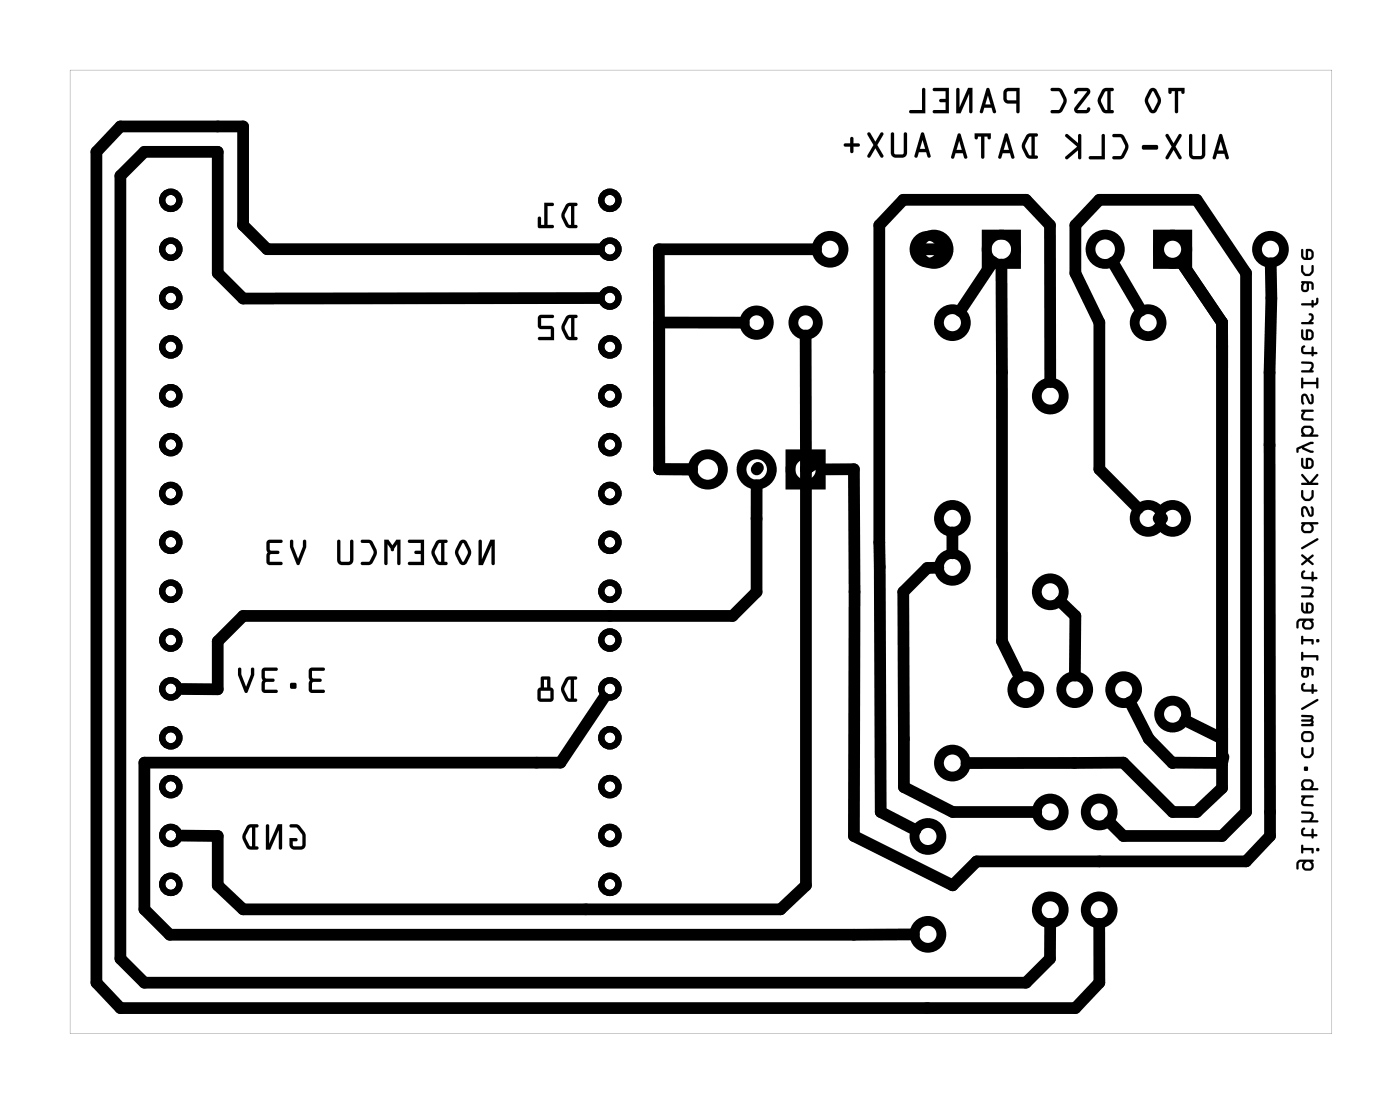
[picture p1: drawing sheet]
<svg xmlns="http://www.w3.org/2000/svg" width="73mm" height="57mm" viewBox="0 0 73 57" stroke-linecap="round" stroke-linejoin="round" font-family="sans-serif">
<g fill="#000">
<path d="M29.4 10.6l-.3 .5 .1 .3 .2 .4h.5l.1-.1h-.2v-1h.2v-.1l-.4-.1zM29.4 10.6l.2-.1 .4 .1v.1h-.2v1h.2l-.1 .1h-.5l-.2-.4-.1-.3zM29.5 10.7h.1v1l-.1-.1-.2-.4zM29.5 10.7l-.2 .5 .2 .4 .1 .1v-1zM28.3 10.5v1.2h-.2v-.4l-.1-.1-.1 .6h.8v-.1h-.3v-1h.3v-.1zM28.2 10.5l.6 .1-.1 .1h-.3v1h.3v.1h-.8l.1-.6 .1 .1v.4h.2z"/>
<path d="M29.4 10.6a.78 .78 0 0 0 0 1.2h.5h.1l-.2-.1v-1h.2v-.1l-.4-.1zM29.5 10.7h.1v1l-.1-.1-.2-.4zM28.3 10.5v1.2h-.2v-.4l-.1-.1-.1 .6h.8v-.1h-.3v-1h.3l.1-.1z"/>
<path d="M29.4 16.4l-.2 .5v.3l.2 .4 .5 .1 .1-.2h-.2v-1h.2v-.1l-.4-.1zM29.4 16.4l.2-.1 .4 .1v.1h-.2v1h.2l-.1 .2-.5-.1-.2-.4v-.3zM29.5 16.5h.1v1l-.1-.1-.2-.4zM29.5 16.5l-.2 .5 .2 .4 .1 .1v-1zM28 16.4l-.1 .6 .2 .1h.5v.4h-.6l-.1 .1 .9 .1-.1-.7-.6-.1v-.4h.6l.1-.1zM28 16.4h.8l-.1 .1h-.6v.4l.6 .1 .1 .7-.9-.1 .1-.1h.6v-.4h-.5l-.2-.1z"/>
<path d="M29.4 16.4a.78 .78 0 0 0 0 1.2l.5 .1 .1-.1-.2-.1v-1h.2v-.1l-.4-.1zM29.5 16.5h.1v1l-.1-.1-.2-.4zM28 16.4l-.1 .6 .2 .1h.5v.4h-.6l-.1 .1 .9 .1-.1-.7-.6-.1v-.4h.6l.1-.1z"/>
<path d="M47.8 6.9l-.3 1.2 .1 .1 .1-.3h.4l.1 .3h.1v-.1l-.3-1.2zM47.8 6.9h.2l.3 1.2v.1h-.1l-.1-.3h-.4l-.1 .3-.1-.1zM47.9 7.3l.1 .4h-.3zM47.9 7.3l-.2 .4h.3zM46.3 6.9v1.1l.1 .2h.5l.2-.3v-1h-.1l-.1 .1v1h-.4l-.1-.1v-1zM46.3 6.9h.1v1l.1 .1h.4v-1l.1-.1h.1v1l-.2 .3h-.5l-.1-.2zM45 6.9l.3 .6-.3 .6h.2l.2-.4 .3 .4 .1 .1 .1-.1-.4-.6 .4-.6h-.2l-.3 .5-.2-.5zM45 6.9h.2l.2 .5 .3-.5h.2l-.4 .6 .4 .6-.1 .1-.1-.1-.3-.4-.2 .4h-.2l.3-.6zM43.8 7.5v.1h.3v.3h.1h.1v-.3h.3v-.1v-.1h-.3v-.2l-.1-.1-.1 .1v.2zM43.8 7.5l.3-.1v-.2l.1-.1 .1 .1v.2h.3v.1v.1h-.3v.3l-.1 .1-.1-.1v-.3h-.3z"/>
<path d="M47.8 6.9l-.3 1.2 .1 .1 .1-.3h.4l.1 .3h.1v-.1l-.3-1.2zM47.9 7.3l.1 .4h-.3zM46.3 6.9v1.1l.1 .2h.5l.2-.3v-1h-.1l-.1 .1v1h-.4l-.1-.1v-1zM45 6.9l.3 .6-.3 .6h.2l.2-.4 .3 .4 .1 .1 .1-.1-.4-.6 .4-.6h-.2l-.3 .5-.2-.5zM43.8 7.5v.1h.3v.3h.1h.1v-.3h.3v-.1v-.1h-.3v-.2l-.1-.1-.1 .1v.2z"/>
<path d="M53.3 7l-.3 .5 .1 .3 .2 .4h.5l.1-.1h-.2v-1h.2v-.1l-.4-.1zM53.3 7l.2-.1 .4 .1v.1h-.2v1h.2l-.1 .1h-.5l-.2-.4-.1-.3zM53.4 7.1h.1v1l-.1-.1-.2-.4zM53.4 7.1l-.2 .5 .2 .4 .1 .1v-1zM52.2 7l-.4 1.2h.2v-.2h.4l.1 .2h.1h.1l-.4-1.2zM52.2 6.9l.1 .1 .4 1.2h-.1h-.1l-.1-.2h-.4v.2h-.2zM52.2 7.3l.2 .5h-.3zM52.2 7.3l-.1 .5h.3zM50.6 6.9v.3l.2-.1h.1v1.1h.1l.1-1.1h.2l.1 .1v-.3zM50.6 6.9h.8v.3l-.1-.1h-.2l-.1 1.1h-.1v-1.1h-.1l-.2 .1zM49.7 7l-.3 1.2h.1l.1-.2h.4l.1 .2h.1l-.3-1.2zM49.7 6.9l.2 .1 .3 1.2h-.1l-.1-.2h-.4l-.1 .2h-.1zM49.8 7.3l.1 .5h-.3zM49.8 7.3l-.1 .5h.2z"/>
<path d="M53.3 7a.78 .78 0 0 0 0 1.2h.5h.1l-.2-.1v-1h.2v-.1l-.4-.1zM53.4 7.1h.1v1l-.1-.1-.2-.4zM52.2 7l-.4 1.2h.2v-.2h.4l.1 .2h.1h.1l-.4-1.2zM52.2 7.3l.2 .5h-.3zM50.6 6.9v.3l.2-.1h.1v1.1h.1l.1-1.1h.2l.1 .1v-.3zM49.7 6.9l-.3 1.3h.1l.1-.2h.4l.1 .2h.1l-.3-1.2zM49.8 7.3l.1 .5h-.2z"/>
<path d="M57.8 7v.1h.4l.2 .5-.2 .5h-.4l-.1 .1 .1 .1a.58 .58 0 0 0 .8-.6l-.1-.3-.2-.4h-.2zM57.8 7h.5l.3 .5-.1 .4-.3 .4-.5-.1 .1-.1h.4l.2-.5-.2-.5h-.4zM57.2 7v1.1h-.6v.2h.8v-1.3zM57.2 7h.2v1.3h-.8v-.2h.6zM55.3 7v.1l.6 .5-.6 .6 .1 .1 .6-.5v.4l.1 .1v-1.3h-.1v.4l-.6-.4zM55.3 7h.1l.6 .4v-.4h.1v1.3l-.1-.1v-.4l-.6 .5-.1-.1 .6-.6-.6-.5z"/>
<path d="M57.8 7v.1h.4l.2 .5-.2 .5h-.4l-.1 .1 .1 .1a.58 .58 0 0 0 .8-.6l-.3-.7h-.2zM57.2 7v1.1h-.6v.2h.8v-1.3zM55.3 7v.1l.6 .5-.6 .6 .1 .1 .6-.5v.4l.1 .1v-1.3h-.1v.4l-.6-.4z"/>
<path d="M60.6 4.6l.1 .3 .1-.2h.2v1.1l.1 .1 .1-1.2h.1l.1 .2 .1-.3zM60.6 4.6h.9l-.1 .3-.1-.2h-.1l-.1 1.2-.1-.1v-1.1h-.2l-.1 .2zM59.7 4.6l-.3 .6 .2 .6a.22 .22 0 0 0 .4 0l.3-.7-.3-.5h-.2zM59.7 4.6h.1h.2l.3 .5-.3 .7a.22 .22 0 0 1-.4 0l-.2-.6zM59.8 4.7l.3 .5-.3 .5-.2-.5zM59.8 4.7l-.2 .5 .2 .5 .3-.5zM57.2 4.6l-.2 .5v.3l.3 .4 .5 .1v-.2h-.1v-1h.1v-.1h-.4zM57.2 4.6h.2h.4v.1h-.1v1h.1v.2l-.5-.1-.3-.4v-.3zM57.4 4.7h.1v1h-.2l-.2-.5zM57.4 4.7l-.3 .5 .2 .5h.2v-1zM55.8 4.6v.3l.2-.2 .4 .1-.6 .8v.2l.1 .1h.6l.1-.2-.1-.1-.1 .1h-.5l.7-.8v-.2l-.2-.1zM55.8 4.6h.6l.2 .1v.2l-.7 .8h.5l.1-.1 .1 .1-.1 .2h-.6l-.1-.1v-.2l.6-.8-.4-.1-.2 .2zM54.6 4.6v.1h.4l.2 .5-.2 .5h-.4l-.1 .1 .1 .1a.58 .58 0 0 0 .8-.6l-.1-.3-.2-.4h-.2zM54.6 4.6h.5l.3 .5-.1 .4-.3 .4-.5-.1 .1-.1h.4l.2-.5-.2-.5h-.4zM52.2 4.6l-.1 .6 .1 .2h.6v.4l.1 .1v-1.3zM52.2 4.6h.7v1.3l-.1-.1v-.4h-.6l-.1-.2zM52.3 4.8l.5-.1v.5h-.5zM52.3 4.8v.4h.5v-.5zM51.2 4.6l-.3 1.2 .1 .1 .1-.3h.4v.2l.2 .1v-.1l-.3-1.2zM51.2 4.6h.2l.3 1.2v.1l-.2-.1v-.2h-.4l-.1 .3-.1-.1zM51.3 4.9l.1 .5h-.3zM51.3 5l-.2 .4h.3zM49.7 4.6l-.1 1.3h.3l.4-1v.9l.1 .1 .1-1.3h-.2l-.5 1v-1zM49.7 4.6h.1v1l.5-1h.2l-.1 1.3-.1-.1v-.9l-.4 1h-.3zM48.4 4.6l.1 .1h.6v.4h-.3v.1v.1h.3v.4h-.6l-.1 .1 .9 .1v-1.3zM48.4 4.6h.9v1.3l-.9-.1 .1-.1h.6v-.4h-.3l-.1-.1 .1-.1h.3v-.4h-.6zM47.9 4.6v1.1h-.7v.2h.8v-1.3zM47.9 4.6h.1v1.3h-.8v-.2h.7z"/>
<path d="M60.6 4.6l.1 .3 .1-.2h.2v1.1l.1 .1 .1-1.2h.1l.1 .2 .1-.3zM59.7 4.6l-.3 .6 .2 .6a.22 .22 0 0 0 .4 0l.3-.7-.3-.5h-.2zM59.8 4.7l.3 .5-.3 .5-.2-.5zM57.2 4.6a.78 .78 0 0 0 0 1.2l.5 .1 .1-.1-.1-.1v-1h.1v-.1h-.4zM57.4 4.7h.1v1h-.2l-.2-.5zM55.8 4.6v.3l.2-.2 .4 .1-.6 .8v.2l.1 .1h.6l.1-.2-.1-.1-.1 .1h-.5l.7-.8v-.2l-.2-.1zM54.6 4.6v.1h.4l.2 .5-.2 .5h-.4l-.1 .1 .1 .1a.58 .58 0 0 0 .8-.6l-.3-.7h-.2zM52.2 4.6l-.1 .6 .1 .2h.6v.4l.1 .1v-1.3zM52.3 4.8l.5-.1v.5h-.5zM51.2 4.6l-.3 1.2 .1 .1 .1-.3h.4v.2l.2 .1v-.1l-.3-1.2zM51.3 5l.1 .4h-.3zM49.7 4.6l-.1 1.3h.3l.4-1v.9l.1 .1 .1-1.3h-.2l-.5 1v-1zM48.4 4.6l.1 .1h.6v.4h-.3l-.1 .1 .1 .1h.3v.4h-.6l-.1 .1 .9 .1v-1.3zM47.9 4.6v1.1h-.7v.2h.8v-1.3z"/>
<path d="M63.3 7l-.3 1.2 .1 .1 .1-.3h.4v.2l.1 .1 .1-.1-.4-1.2zM63.3 7h.1l.4 1.2-.1 .1-.1-.1v-.2h-.4l-.1 .3-.2-.1zM63.4 7.3l.1 .5h-.3zM63.4 7.3l-.2 .5h.3zM61.7 7v1.1l.2 .2h.5l.2-.3v-1h-.2v1l-.4 .1-.1-.1v-1zM61.7 7h.2v1l.1 .1 .4-.1v-1l.1-.1 .1 .1v1l-.2 .3h-.5l-.2-.2zM60.5 7l.3 .6-.3 .6h.2l.2-.4 .3 .4 .1 .1v-.2l-.3-.5 .3-.6h-.1l-.3 .4-.2-.4zM60.5 7h.2l.2 .4 .3-.4h.1l-.3 .6 .3 .5v.2l-.1-.1-.3-.4-.2 .4h-.2l.3-.6zM59.3 7.6v.1l.1 .1h.6l.1-.1-.1-.2zM59.3 7.5h.7l.1 .2-.1 .1h-.6l-.1-.1z"/>
<path d="M63.3 7l-.4 1.2 .2 .1 .1-.3h.4v.2l.1 .1 .1-.1-.4-1.2zM63.4 7.3l.1 .5h-.3zM61.7 7v1.1l.2 .2h.5l.2-.3v-1h-.2v1l-.4 .1-.1-.1v-1zM60.5 7l.3 .6-.3 .6h.2l.2-.4 .3 .4 .1 .1v-.2l-.3-.5 .3-.6h-.1l-.3 .4-.2-.4zM59.3 7.5v.2l.1 .1h.6l.1-.1-.1-.2z"/>
<path d="M3.6 3.6v50.1h65.5v-50.1zM3.6 3.6h65.5v50h-65.5z"/>
<path d="M16.1 34.7l-.1 1.2 .2 .1h.6v-.2h-.6v-.4h.4l.1-.1-.1-.1h-.4v-.4h.6l.1-.1zM16.1 34.7h.8l-.1 .1h-.6v.4h.4l.1 .1-.1 .1h-.4v.4h.6v.2h-.6l-.2-.1zM15.1 35.5v.2h.3v-.2zM15.1 35.5h.3v.2h-.3zM13.6 34.7v1.2l.1 .1h.7v-.2h-.7l.1-.4h.4l.1-.1-.1-.1h-.4l-.1-.4h.6l.1-.1zM13.6 34.7h.8l-.1 .1h-.6l.1 .4h.4l.1 .1-.1 .1h-.4l-.1 .4h.7v.2h-.7l-.1-.1zM12.4 34.7v.3l.3 .9 .1 .1 .4-1v-.3h-.2v.3l-.2 .7-.3-.7v-.3zM12.4 34.7h.1v.3l.3 .6 .2-.6v-.3h.2v.3l-.4 1-.1-.1-.3-.9z"/>
<path d="M16.1 34.7l-.1 1.2 .2 .1h.6v-.2h-.6v-.4h.4l.1-.1-.1-.1h-.4v-.4h.6l.1-.1zM15.1 35.5v.2h.3v-.2zM13.6 34.7v1.2l.1 .1h.7v-.2h-.7l.1-.4h.4l.1-.1-.1-.1h-.4l-.1-.4h.6l.1-.1zM12.4 34.7v.3l.3 .9 .1 .1 .4-1v-.3h-.2v.3l-.2 .6-.3-.6v-.3z"/>
<path d="M24.9 28l-.1 1.3h.3l.4-1v.9l.1 .1 .1-1.3h-.2l-.5 1v-.9zM24.9 28l.1 .1v.9l.5-1h.2l-.1 1.3-.1-.1v-.9l-.4 1h-.3zM23.9 28.1l-.3 .6 .2 .5a.22 .22 0 0 0 .4 0l.2-.6-.2-.5-.2-.1zM23.9 28.1l.1-.1 .2 .1 .3 .5-.3 .6a.22 .22 0 0 1-.4 0l-.2-.5zM24 28.2l.3 .5-.3 .5-.2-.5zM24 28.2l-.2 .5 .2 .5 .3-.5zM22.6 28.1l-.2 .5v.2l.3 .5h.5v-.1h-.1v-1h.1v-.1l-.4-.1zM22.6 28.1l.2-.1 .4 .1v.1h-.1v1h.1v.1h-.5l-.3-.5v-.2zM22.8 28.2h.1v1l-.1-.1-.2-.4zM22.8 28.2l-.2 .5 .2 .4 .1 .1v-1zM21.2 28v.2h.6v.4h-.2l-.1 .1 .1 .1h.2v.4h-.5l-.1 .1h.8v-1.3zM21.2 28h.8v1.3h-.8l.1-.1h.5v-.4h-.2l-.1-.1 .1-.1h.2v-.4h-.6zM19.9 28l.1 1.3h.1v-.1v-1l.3 .4 .2-.4v1l.1 .1 .1-1.3h-.2l-.2 .3-.2-.3zM19.9 28h.3l.2 .3 .2-.3h.2l-.1 1.3-.1-.1v-.9l-.1 .2a.09 .09 0 0 1-.1 .1 .09 .09 0 0 1-.1-.1l-.2-.3v1l-.1 .1zM18.7 28l.1 .2h.4l.2 .5-.2 .5h-.4l-.1 .1h.1a.58 .58 0 0 0 .8-.5l-.1-.3-.2-.4-.2-.1zM18.7 28l.6 .1 .3 .5-.1 .4-.3 .3h-.5l.1-.1 .4-.1 .2-.4-.2-.5h-.4zM17.5 28v1.2l.2 .1h.5l.1-.2v-1l-.1-.1v.1v1l-.4 .1-.1-.1v-1zM17.5 28l.2 .1v1l.1 .1 .4-.1v-1l.1-.1v.1v1l-.1 .2h-.5l-.2-.1zM15.1 28v.4l.3 .9h.1l.4-.9v-.3h-.2v.3l-.2 .6-.3-.6v-.3zM15.1 28l.1 .1v.3l.3 .6 .2-.6v-.3h.2v.3l-.4 .9h-.1l-.3-.9zM13.9 28.1l-.1 1.1 .2 .1h.6v-.1h-.6v-.4h.5v-.1v-.1h-.5v-.4h.6l.1-.1zM13.9 28.1h.8l-.1 .1h-.6v.4h.5v.1v.1h-.5v.4h.6v.1h-.6l-.2-.1z"/>
<path d="M24.9 28l-.1 1.3h.3l.4-1v.9l.1 .1 .1-1.3h-.2l-.5 1v-.9zM23.9 28.1l-.3 .6 .2 .5a.22 .22 0 0 0 .4 0l.2-.6-.2-.5-.2-.1zM24 28.2l.3 .5-.3 .5-.2-.5zM22.6 28.1a.78 .78 0 0 0 0 1.1l.6 .1v-.1h-.1v-1h.1v-.1l-.4-.1zM22.8 28.2h.1v1l-.1-.1-.2-.4zM21.2 28v.2h.6v.4h-.2l-.1 .1 .1 .1h.2v.4h-.5l-.1 .1h.8v-1.3zM19.9 28l.1 1.3 .1-.1v-1l.2 .3a.09 .09 0 0 0 .1 .1 .09 .09 0 0 0 .1-.1l.1-.2v.9l.1 .1 .1-1.3h-.2l-.2 .3-.2-.3zM18.7 28l.1 .2h.4l.2 .5-.2 .5h-.4l-.1 .1h.1a.58 .58 0 0 0 .8-.5l-.3-.7-.2-.1zM17.5 28v1.2l.2 .1h.5l.1-.2v-1l-.1-.1v.1v1l-.4 .1-.1-.1v-1zM15.1 28v.4l.3 .9h.1l.4-.9v-.3h-.2v.3l-.2 .6-.3-.6v-.3zM13.9 28.1l-.1 1.1 .2 .1h.6v-.1h-.6v-.4h.5v-.1v-.1h-.5v-.4h.6l.1-.1z"/>
<path d="M29.4 35.2l-.3 .5 .1 .2 .2 .5h.5v-.1h-.1v-1h.1l.1-.1-.4-.1zM29.4 35.2l.2-.1 .4 .1-.1 .1h-.1v1h.1v.1h-.5l-.2-.5-.1-.2zM29.5 35.3h.1v1l-.1-.1-.2-.4zM29.5 35.3l-.2 .5 .2 .4 .1 .1v-1zM28.1 35.1v.6l-.2 .2v.4l.2 .1h.5l.1-.1v-.4l-.1-.2v-.5zM28.1 35.1l.5 .1v.5l.1 .2v.4l-.1 .1h-.5l-.2-.1v-.4l.2-.2zM28.1 35.9h.5v.4h-.5zM28.1 35.9v.4h.5v-.4zM28.2 35.3h.2v.4h-.2zM28.2 35.3v.4h.2v-.4z"/>
<path d="M29.4 35.2a.78 .78 0 0 0 0 1.1l.5 .1 .1-.1h-.2v-1h.1l.1-.1-.4-.1zM29.5 35.3h.1v1l-.1-.1-.2-.4zM28.1 35.1v.6l-.2 .2v.4l.2 .1h.5l.1-.1v-.4l-.1-.2v-.5zM28.1 35.9h.5v.4h-.5zM28.2 35.3h.2v.4h-.2z"/>
<path d="M15.1 42.8v.1l.3 .1 .3 .4v.4l-.1 .1h-.4v-.2h.2v-.2h-.4l.1 .5 .6 .1 .2-.3a.91 .91 0 0 0-.3-.9l-.2-.1zM15 42.8h.5l.4 .5v.5l-.2 .3h-.5l-.2-.2v-.4l.4 .1v.1h-.2l.1 .2h.3l.1-.1v-.5l-.3-.3-.4-.1zM13.8 42.8v1.3h.2l.5-1v.9l.1 .1v-1.3h-.2l-.4 1v-.9zM13.8 42.8l.2 .1v.9l.4-1h.2v1.3l-.1-.1v-.9l-.5 1h-.2zM12.8 42.9l-.2 .5v.2l.3 .5h.5v-.1l-.1-.1v-.9l.1-.1v-.1h-.4zM12.8 42.9l.2-.1h.4v.1l-.1 .1v.9l.1 .1v.1h-.5l-.3-.5v-.2zM13 43h.1v.9h-.2l-.2-.5zM13 43l-.2 .4 .1 .5h.2v-.9z"/>
<path d="M15.1 42.8v.1l.3 .1 .3 .4v.4l-.1 .1h-.4v-.2h.2v-.2h-.4l.1 .5 .6 .1 .2-.3a.89 .89 0 0 0-.5-1zM13.8 42.8v1.3h.2l.5-1v.9l.1 .1v-1.3h-.2l-.4 1v-.9zM12.8 42.9a.78 .78 0 0 0 0 1.1l.5 .1 .1-.1-.1-.1v-.9l.1-.1v-.1h-.4zM13 43h.1v.9h-.2l-.2-.5z"/>
<path d="M67.4 44.7l-.1 .1v.3l.2-.4h.2l-.1 .3 .1 .2h.3l.2-.2v-.4zM67.8 44.8l.2-.1 .1 .2-.1 .2-.3-.1zM67.6 43.9v.4l.1-.2h.4v.2h.1v-.3h-.5l-.1-.1zM68.3 44.1a.1 .1 0 0 0 .2 0 .1 .1 0 0 0-.2 0zM67.6 43l-.1 .2 .1 .2h.5v.1l.1-.1h.2l-.2-.1v-.3h-.1v.3h-.4v-.2v-.1zM67.6 42.1v.1l.5 .1-.1 .3h-.4v.1h.8v-.1h-.3a.25 .25 0 0 0 .1-.3 .25 .25 0 0 0-.2-.2zM67.6 41.3v.1a.25 .25 0 0 0-.1 .2 .25 .25 0 0 0 .2 .2h.5v-.1h-.5v-.1l.1-.2h.4v-.1zM67.6 40.5l-.1 .2 .1 .3h.8v-.1h-.3l.1-.3-.1-.1zM67.7 40.6h.3l.1 .2-.1 .1h-.2l-.1-.1zM67.7 39.8v.2h.2v-.2zM67.6 38.8l-.1 .3a.33 .33 0 0 0 .4 .3 .33 .33 0 0 0 .3-.3v-.3h-.1v.3l-.1 .1h-.2l-.1-.1-.1-.3zM67.5 38.2a.35 .35 0 0 0 .7 0 .35 .35 0 0 0-.7 0zM67.7 38.1h.3l.1 .2-.4 .1zM67.6 37.1v.1l.5 .1h-.1l-.4 .1v.1h.5l-.1 .1h-.4v.1h.6v-.5zM67.5 36.8h.1l.8-.5h-.1zM67.6 35.5l-.1 .2 .1 .2h.5v.1l.1-.1h.2l-.2-.1v-.3h-.1v.3h-.4v-.2v-.1zM67.6 34.6l-.1 .4a.21 .21 0 0 0 .2 .2 .21 .21 0 0 0 .2-.2v-.3h.1l.1 .3h.1l-.1-.3zM67.7 34.7l.1 .1v.3l-.1-.1zM67.6 33.9v.4l.1-.2h.6v.2h.1v-.3h-.7l-.1-.1zM67.6 33v.5l.1-.2h.4v.1h.1v-.2h-.5l-.1-.2zM68.3 33.3a.1 .1 0 0 0 .2 0 .1 .1 0 0 0-.2 0zM67.4 32.2l-.1 .1v.3l.2-.4h.2l-.1 .3 .1 .2h.3l.2-.2v-.4zM67.8 32.2h.2l.1 .1-.1 .3-.3-.1zM67.6 31.3l-.1 .4 .2 .1h.3l.2-.1v-.2l-.1-.2h-.3v.4h-.1l-.1-.4zM67.9 31.4l.2 .1-.1 .2h-.1zM67.6 30.5v.1h.5l-.1 .3h-.4v.1h.6l-.1-.1a.25 .25 0 0 0 .1-.2 .25 .25 0 0 0-.2-.2zM67.6 29.7l-.1 .2 .1 .2h.5v.1l.1-.1 .2-.1-.2-.1v-.2h-.1v.2h-.4v-.1v-.2zM67.6 28.8l.2 .3-.2 .2 .3-.2 .3 .2-.2-.2 .2-.3-.3 .2zM67.5 28.4l.1 .1 .8-.5-.1-.1zM67.6 27.1v.1l-.1 .3 .2 .2h.4l.1-.2-.1-.3h.3zM67.8 27.2h.2l.1 .2-.1 .1h-.3v-.1zM67.6 26.3v.5h.1v-.4l.2 .3a.15 .15 0 0 0 .2 .1 .15 .15 0 0 0 .1-.1l-.1-.4h-.1v.4l-.2-.4zM67.6 25.5l-.1 .2a.33 .33 0 0 0 .4 .3 .33 .33 0 0 0 .3-.3v-.2l-.1-.1v.4l-.1 .1h-.2l-.1-.1-.1-.3zM67.6 24.6l.3 .5h-.3v.1l.8-.1h-.3l.3-.4v-.1l-.4 .4zM67.6 23.8l-.1 .4 .2 .1h.3l.2-.1v-.3l-.1-.1h-.3v.4l-.1-.1-.1-.3zM67.9 23.9h.2l-.1 .3h-.1zM67.3 23.3v.2l.1-.2h.2l.6 .2v-.1l-.5-.2 .5-.2-.2-.1zM67.6 22.2l-.1 .1 .1 .4 .8-.1h-.3l.1-.3-.1-.2zM67.7 22.2h.3l.1 .2-.1 .1h-.2l-.1-.1zM67.6 21.3v.1a.25 .25 0 0 0-.1 .2 .25 .25 0 0 0 .2 .2h.5v-.1h-.5v-.1l.1-.2h.4v-.1zM67.6 20.5v.5h.1v-.4l.2 .3a.15 .15 0 0 0 .2 .1 .15 .15 0 0 0 .1-.2l-.1-.3h-.1v.4l-.2-.4zM67.6 19.6v.6v-.1l.1-.2h.6v.2h.1v-.5h-.1v.2h-.6l-.1-.2zM67.6 18.8v.1h.5l-.1 .3h-.4v.1h.6l-.1-.1a.25 .25 0 0 0 .1-.2 .25 .25 0 0 0-.2-.2zM67.6 18l-.1 .2 .1 .2h.5v.1l.1-.1h.2l-.2-.1v-.3h-.1v.3h-.4v-.2v-.1zM67.6 17.1l-.1 .4 .2 .2h.3l.2-.1v-.3l-.1-.2h-.3v.4h-.1l-.1-.4zM67.9 17.2l.2 .1-.1 .2h-.1zM67.9 16.3l.2 .2-.2 .2h-.3v.1h.6v-.1h-.1l.1-.1a.22 .22 0 0 0 0-.2 .22 .22 0 0 0-.2-.1zM67.6 15.8v.1h.5v.1l.1-.1a.29 .29 0 0 0 .2-.4l-.1 .2h-.1l-.1-.1v.1zM67.6 14.6l-.1 .4a.21 .21 0 0 0 .2 .2 .21 .21 0 0 0 .2-.2v-.3h.1l.1 .3h.1l-.1-.3zM67.7 14.7l.1 .1v.2h-.1zM67.6 13.8l-.1 .3a.33 .33 0 0 0 .4 .2 .33 .33 0 0 0 .3-.2v-.3h-.1v.3l-.1 .1h-.2l-.1-.1-.1-.3zM67.6 12.9l-.1 .4 .2 .2h.3l.2-.1v-.3l-.1-.2-.3 .1v.4l-.1-.1-.1-.3zM67.9 13l.2 .1-.1 .3h-.1z"/>
<path d="M67.4 44.7l-.1 .1v.3l.2-.4h.2l-.1 .3 .1 .2h.3l.2-.2v-.4zM67.4 44.7l.8-.1v.4l-.2 .2h-.3l-.1-.2 .1-.3h-.2l-.2 .4v-.3zM67.8 44.8l.2-.1 .1 .2-.1 .2-.3-.1zM67.8 44.8l-.1 .1v.1l.3 .1 .1-.2-.1-.2zM67.6 43.9v.4l.1-.2h.4v.2h.1v-.3h-.5l-.1-.1zM67.6 43.9h.1v.1h.5v.3h-.1v-.2h-.4l-.1 .2zM68.3 44.1a.1 .1 0 0 0 .2 0 .1 .1 0 0 0-.2 0zM68.3 44.1a.1 .1 0 0 1 .2 0 .1 .1 0 0 1-.2 0zM67.6 43l-.1 .2 .1 .2h.5v.1l.1-.1h.2l-.2-.1v-.3h-.1v.3h-.4v-.2v-.1zM67.6 43h.1v.1v.2h.4v-.3h.1v.3l.2 .1h-.2l-.1 .1v-.1h-.5l-.1-.2zM67.6 42.1v.1l.5 .1-.1 .3h-.4v.1h.8v-.1h-.3l.1-.1a.22 .22 0 0 0-.2-.4zM67.6 42.1h.4a.25 .25 0 0 1 .2 .2 .25 .25 0 0 1-.1 .3h.3v.1h-.8v-.1h.4l.1-.2-.1-.1-.4-.1zM67.6 41.3v.1v.1a.22 .22 0 0 0 .1 .3h.5v-.1h-.5v-.1l.1-.2h.4v-.1zM67.6 41.3h.6v.1h-.4l-.1 .2v.1h.5v.1h-.5a.25 .25 0 0 1-.2-.2 .25 .25 0 0 1 .1-.2zM67.6 40.5l-.1 .2 .1 .3h.8v-.1h-.3l.1-.3-.1-.1zM67.6 40.5h.5l.1 .1-.1 .3h.3v.1h-.8l-.1-.3zM67.7 40.6h.3l.1 .2-.1 .1h-.2l-.1-.1zM67.7 40.6v.2l.1 .1h.2l.1-.1-.1-.2zM67.7 39.8v.2h.2v-.2zM67.7 39.8h.2v.2h-.2zM67.6 38.8l-.1 .3 .2 .2h.3l.2-.1v-.4h-.1v.3l-.2 .1h-.1l-.1-.1-.1-.3zM67.6 38.8h.1v.3l.1 .1h.2l.1-.1v-.3h.1l-.1 .4a.33 .33 0 0 1-.5 0zM67.5 38.2a.35 .35 0 0 0 .7 0 .35 .35 0 0 0-.7 0zM67.5 38.2a.35 .35 0 0 1 .7 0 .35 .35 0 0 1-.7 0zM67.7 38.1h.3l.1 .2-.4 .1zM67.7 38.1v.3l.4-.1-.1-.2zM67.6 37.1v.1l.5 .1h-.1l-.4 .1v.1h.5l-.1 .1h-.4v.1h.6v-.5zM67.6 37.1l.6 .1v.5h-.6v-.1h.4l.1-.1-.5-.1v-.1h.4h.1l-.5-.1zM67.6 36.7v.1l.8-.5h-.1zM67.5 36.8l.8-.5h.1l-.8 .5zM67.6 35.5l-.1 .2 .1 .2h.5v.1l.1-.1h.2l-.2-.1v-.3h-.1v.3h-.4v-.2v-.1zM67.6 35.5h.1v.1v.2h.4v-.3h.1v.3l.2 .1h-.2l-.1 .1v-.1h-.5l-.1-.2zM67.6 34.6l-.1 .4a.21 .21 0 0 0 .2 .2 .21 .21 0 0 0 .2-.2v-.3h.1l.1 .3h.1l-.1-.3zM67.6 34.6l.5 .1 .1 .3-.1 .1v-.3l-.2-.1v.3a.21 .21 0 0 1-.2 .2 .21 .21 0 0 1-.2-.2zM67.7 34.7l.1 .1v.3l-.1-.1zM67.7 34.7v.3l.1 .1v-.3zM67.6 33.9v.4l.1-.2h.6v.2h.1v-.3h-.7l-.1-.1zM67.6 33.8l.1 .1v.1h.7v.3h-.1v-.2h-.6l-.1 .2zM67.6 33v.5l.1-.2h.4v.1h.1v-.2h-.5l-.1-.2zM67.6 33h.1v.2h.5v.2h-.1v-.1h-.4l-.1 .2zM68.3 33.3a.1 .1 0 0 0 .2 0 .1 .1 0 0 0-.2 0zM68.3 33.3a.1 .1 0 0 1 .2 0 .1 .1 0 0 1-.2 0zM67.4 32.2l-.1 .1v.3l.2-.4h.2l-.1 .3 .1 .2h.3l.2-.2v-.4zM67.4 32.2l.8-.1v.4l-.2 .2h-.3l-.1-.2 .1-.3h-.2l-.2 .4v-.3zM67.8 32.2h.2l.1 .1-.1 .3-.3-.1zM67.8 32.2l-.1 .2v.1h.3l.1-.2-.1-.1zM67.6 31.3l-.1 .4 .2 .1h.3l.2-.1v-.2l-.1-.2h-.3v.4h-.1l-.1-.4zM67.6 31.3h.1v.4h.1v-.4h.3l.1 .2v.2l-.2 .1h-.3l-.2-.1zM67.9 31.4l.2 .1-.1 .2h-.1zM67.9 31.4v.3h.1l.1-.2zM67.6 30.5l.5 .1-.1 .3h-.4v.1h.6v-.1h-.1l.1-.1a.22 .22 0 0 0-.2-.3zM67.6 30.5h.4a.25 .25 0 0 1 .2 .2 .25 .25 0 0 1-.1 .2l.1 .1h-.6v-.1h.4l.1-.2-.1-.1h-.4zM67.6 29.7l-.1 .2 .1 .2h.5v.1l.1-.1 .2-.1-.2-.1v-.2h-.1v.2h-.4v-.1v-.2zM67.6 29.7l.1-.1v.2v.1h.4v-.2h.1v.2l.2 .1-.2 .1-.1 .1v-.1h-.5l-.1-.2zM67.6 28.8l.2 .3-.2 .2 .3-.2 .3 .2-.2-.2 .2-.3-.3 .2zM67.6 28.8l.3 .2 .3-.2-.2 .3 .2 .2-.3-.2-.3 .2 .2-.2zM67.6 28.4v.1l.8-.5-.1-.1zM67.5 28.4l.8-.5 .1 .1-.8 .5zM67.6 27.1v.1l-.1 .3 .2 .2h.4l.1-.2-.1-.3h.3zM67.6 27.1l.8 .1h-.3l.1 .3-.1 .2h-.4l-.2-.2 .1-.3zM67.8 27.2h.2l.1 .2-.1 .1h-.3v-.1zM67.8 27.2l-.1 .2v.1h.3l.1-.1-.1-.2zM67.6 26.3v.5h.1v-.4l.2 .3a.15 .15 0 0 0 .2 .1 .15 .15 0 0 0 .1-.1l-.1-.4h-.1v.4l-.2-.4zM67.6 26.3h.2l.2 .4v-.4h.1l.1 .1-.1 .4h-.2l-.2-.4v.4h-.1zM67.6 25.5l-.1 .3 .2 .2h.3l.2-.2v-.4l-.1 .1v.3l-.2 .1h-.1l-.1-.1-.1-.3zM67.6 25.5h.1v.3l.1 .1h.2l.1-.1v-.3h.1l-.1 .4a.33 .33 0 0 1-.5-.1zM67.6 24.6l.3 .5h-.3v.1l.8-.1h-.3l.3-.4v-.1l-.4 .4zM67.6 24.6l.4 .4 .4-.4v.1l-.3 .4h.3l-.8 .1v-.1h.3zM67.6 23.8l-.1 .4 .2 .1h.3l.2-.1v-.3l-.1-.1h-.3v.4l-.1-.1-.1-.3zM67.6 23.8h.1v.3l.1 .1v-.4h.3l.1 .1v.3l-.2 .1h-.3l-.2-.1zM67.9 23.9h.2l-.1 .3h-.1zM67.9 23.9v.3h.1l.1-.2zM67.3 23.3v.2l.1-.2h.2l.6 .2v-.1l-.5-.2 .5-.2-.2-.1zM67.3 23.3l.7-.4 .2 .1-.5 .2 .5 .2v.1l-.6-.2h-.2l-.1 .2zM67.6 22.2l-.1 .1 .1 .4 .8-.1h-.3l.1-.3-.1-.2zM67.6 22.2l.5-.1 .1 .2-.1 .3h.3l-.8 .1-.1-.4zM67.7 22.2h.3l.1 .2-.1 .2h-.2l-.1-.2zM67.7 22.2v.2l.1 .1h.2l.1-.1-.1-.2zM67.6 21.3v.1v.1a.22 .22 0 0 0 .1 .3h.5v-.1h-.5v-.1l.1-.2h.4v-.1zM67.6 21.3h.6v.1h-.4l-.1 .2v.1h.5v.1h-.5a.25 .25 0 0 1-.2-.2 .25 .25 0 0 1 .1-.2zM67.6 20.5v.5h.1v-.4l.2 .3a.15 .15 0 0 0 .2 .1 .15 .15 0 0 0 .1-.2l-.1-.3h-.1v.4l-.2-.4zM67.6 20.5h.2l.2 .4v-.4h.1l.1 .1-.1 .3h-.2l-.2-.4v.5h-.1zM67.6 19.6v.6v-.1l.1-.2h.6v.2h.1v-.5h-.1v.2h-.6l-.1-.2zM67.6 19.6h.1v.2h.6v-.2h.1v.5h-.1v-.2h-.6v.2l-.1 .1zM67.6 18.8v.1h.5l-.1 .3h-.4v.1h.6l-.1-.1 .1-.1a.22 .22 0 0 0-.2-.3zM67.6 18.8h.4a.25 .25 0 0 1 .2 .2 .25 .25 0 0 1-.1 .2l.1 .1h-.6v-.1h.4l.1-.2-.1-.1h-.4zM67.6 18l-.1 .2 .1 .2h.5v.1l.1-.1h.2l-.2-.1v-.3h-.1v.3h-.4v-.2v-.1zM67.6 18h.1v.1v.2h.4v-.3h.1v.3l.2 .1h-.2l-.1 .1v-.1h-.5l-.1-.2zM67.6 17.1l-.1 .4 .2 .2h.3l.2-.1v-.3l-.1-.2h-.3v.5l-.1-.1-.1-.4zM67.6 17.1h.1v.4h.1v-.4h.3l.1 .2v.3l-.2 .1h-.3l-.2-.2zM67.9 17.2l.2 .1-.1 .2-.1 .1zM67.9 17.2v.3h.1l.1-.2zM67.9 16.3l.2 .2-.2 .2h-.3v.1h.6v-.1h-.1l.1-.1a.21 .21 0 0 0 0-.2 .21 .21 0 0 0-.2-.1zM67.9 16.3h.1a.21 .21 0 0 1 .2 0 .21 .21 0 0 1 0 .3l-.1 .1h.1v.1h-.6v-.1h.3l.2-.2zM67.6 15.8v.1h.5v.1l.1-.1a.24 .24 0 0 0 .2-.2 .24 .24 0 0 0 0-.2l-.1 .2h-.1l-.1-.1v.1zM67.6 15.8l.5-.1v-.1l.1 .1h.1l.1-.2a.26 .26 0 0 1-.2 .4l-.1 .1v-.1h-.5zM67.6 14.6l-.1 .4a.21 .21 0 0 0 .2 .2 .21 .21 0 0 0 .2-.2v-.3h.1l.1 .3h.1l-.1-.3zM67.6 14.6l.5 .1 .1 .3h-.1v-.2l-.2-.1v.3a.21 .21 0 0 1-.2 .2 .21 .21 0 0 1-.2-.2zM67.7 14.7l.1 .1v.2h-.1zM67.7 14.7v.3h.1v-.2zM67.6 13.8l-.1 .3 .2 .2h.3l.2-.1v-.4h-.1v.3l-.2 .1h-.1l-.1-.1-.1-.3zM67.6 13.8h.1v.3l.1 .1h.2l.1-.1v-.3h.1l-.1 .4a.33 .33 0 0 1-.5 0zM67.6 12.9l-.1 .4 .2 .2h.3l.2-.1v-.3l-.1-.2-.3 .1v.4l-.1-.1-.1-.3zM67.6 12.9l.1 .1v.3l.1 .1v-.4l.3-.1 .1 .2v.3l-.2 .1h-.3l-.2-.2zM67.9 13l.2 .1-.1 .3h-.1zM67.9 13v.4h.1l.1-.3z"/>
</g>
<g fill="none" stroke="#000" stroke-width=".51">
<path d="M51.2 12.2h1.5v1.5h-1.5zM60.1 12.2h1.5v1.5h-1.5zM41 23.6h1.6v1.6h-1.6z"/>
<circle cx="39.3" cy="16.7" r=".64"/>
<circle cx="41.8" cy="16.7" r=".64"/>
<circle cx="43.1" cy="12.9" r=".7"/>
<circle cx="48.2" cy="12.9" r=".7"/>
<circle cx="48.5" cy="12.9" r=".76"/>
<circle cx="49.4" cy="16.7" r=".7"/>
<circle cx="52" cy="12.9" r=".76"/>
<circle cx="57.4" cy="12.9" r=".76"/>
<circle cx="59.6" cy="16.7" r=".7"/>
<circle cx="60.9" cy="12.9" r=".76"/>
<circle cx="60.9" cy="12.9" r=".7"/>
<circle cx="65.9" cy="12.9" r=".7"/>
<circle cx="36.7" cy="24.4" r=".79"/>
<circle cx="39.3" cy="24.4" r=".79"/>
<circle cx="41.8" cy="24.4" r=".79"/>
<circle cx="49.4" cy="26.9" r=".7"/>
<circle cx="49.4" cy="39.6" r=".7"/>
<circle cx="49.4" cy="29.4" r=".7"/>
<circle cx="53.2" cy="35.8" r=".7"/>
<circle cx="54.5" cy="30.7" r=".7"/>
<circle cx="54.5" cy="20.6" r=".7"/>
<circle cx="55.8" cy="35.8" r=".7"/>
<circle cx="58.3" cy="35.8" r=".7"/>
<circle cx="59.6" cy="26.9" r=".7"/>
<circle cx="60.9" cy="37.1" r=".7"/>
<circle cx="60.9" cy="26.9" r=".7"/>
<circle cx="48.2" cy="43.4" r=".7"/>
<circle cx="48.2" cy="48.5" r=".7"/>
<circle cx="54.5" cy="42.1" r=".7"/>
<circle cx="54.5" cy="47.2" r=".7"/>
<circle cx="57.1" cy="42.1" r=".7"/>
<circle cx="57.1" cy="47.2" r=".7"/>
</g>
<g fill="none" stroke="#000" stroke-width=".61">
<path d="M31.1 12.9h-17.2l-1.3-1.2v-5.1h-6.4l-1.2 1.3v43.1l1.2 1.3h49.6l1.3-1.3v-3M31.1 15.5h-18.5l-1.3-1.3v-6.3h-3.8l-1.3 1.2v40.7l1.3 1.2h45.8l1.2-1.2v-1.8M38.6 16.7h-4.4v7.7M41.8 17.4v7M42.4 12.9h-8.2v11.5M47.7 12.9h1.2M51.5 13.6l-1.7 2.5M52 13.7v19.6l.9 1.8M54.5 19.8v-8.1l-1.2-1.3h-6.4l-1.3 1.3 .1 30.4 1.8 1M57.8 13.6l1.4 2.5M61.3 13.6l2.1 3.1M63.4 16.7v1.3"/>
<path d="M63.4 16.7v24.2l-1.3 1.2h-1.2l-2.6-2.5h-8.1M66 13.7l-.1 29.7-1.2 1.3h-14l-1.2 1.3-5.2-2.6v-19h-1.7M31.3 36.2l-2.2 3.4h-21.6v7.6l1.3 1.3h38.6M34.2 24.4h1.7M39.3 25.2v5.5l-1.3 1.3h-25.4l-1.3 1.3v2.5h-1.9M39.3 24.3v.1M41.8 24.4v21.6l-1.3 1.2h-27.9l-1.3-1.2v-2.6h-1.9M42.5 23.9l-.7 .5M48.7 29.5h-.6l-1.2 1.2v10.2l2.6 1.2h4.3M49.4 27.6v1.1M55 31.2l.8 .8v3.1M58.7 36.4l.9 1.9 1.3 1.3"/>
<path d="M59.1 26.4l-2-2v-7.7l-1.3-2.5v-2.5l1.3-1.3h5l2.6 3.8v27.9l-1.3 1.3h-5.1l-.7-.7M60.1 26.9h.2M60.9 39.6h.1M61.5 37.4l1.9 .9M63.5 39.3l-.1 .3h-2.5"/>
</g>
<g fill="none" stroke="#000" stroke-width=".32">
<circle cx="8.9" cy="15.5" r=".45"/>
<circle cx="8.9" cy="10.4" r=".45"/>
<circle cx="8.9" cy="12.9" r=".45"/>
<circle cx="8.9" cy="18" r=".45"/>
<circle cx="31.7" cy="15.5" r=".45"/>
<circle cx="31.7" cy="10.4" r=".45"/>
<circle cx="31.7" cy="12.9" r=".45"/>
<circle cx="31.7" cy="18" r=".45"/>
<circle cx="8.9" cy="25.6" r=".45"/>
<circle cx="8.9" cy="23.1" r=".45"/>
<circle cx="8.9" cy="28.2" r=".45"/>
<circle cx="8.9" cy="30.7" r=".45"/>
<circle cx="8.9" cy="20.5" r=".45"/>
<circle cx="8.9" cy="33.2" r=".45"/>
<circle cx="8.9" cy="35.8" r=".45"/>
<circle cx="8.9" cy="38.3" r=".45"/>
<circle cx="31.7" cy="28.2" r=".45"/>
<circle cx="31.7" cy="25.6" r=".45"/>
<circle cx="31.7" cy="23.1" r=".45"/>
<circle cx="31.7" cy="30.7" r=".45"/>
<circle cx="31.7" cy="20.5" r=".45"/>
<circle cx="31.7" cy="38.3" r=".45"/>
<circle cx="31.7" cy="33.2" r=".45"/>
<circle cx="31.7" cy="35.8" r=".45"/>
<circle cx="8.9" cy="45.9" r=".45"/>
<circle cx="8.9" cy="43.4" r=".45"/>
<circle cx="8.9" cy="40.8" r=".45"/>
<circle cx="31.7" cy="45.9" r=".45"/>
<circle cx="31.7" cy="43.4" r=".45"/>
<circle cx="31.7" cy="40.8" r=".45"/>
</g>
</svg>
